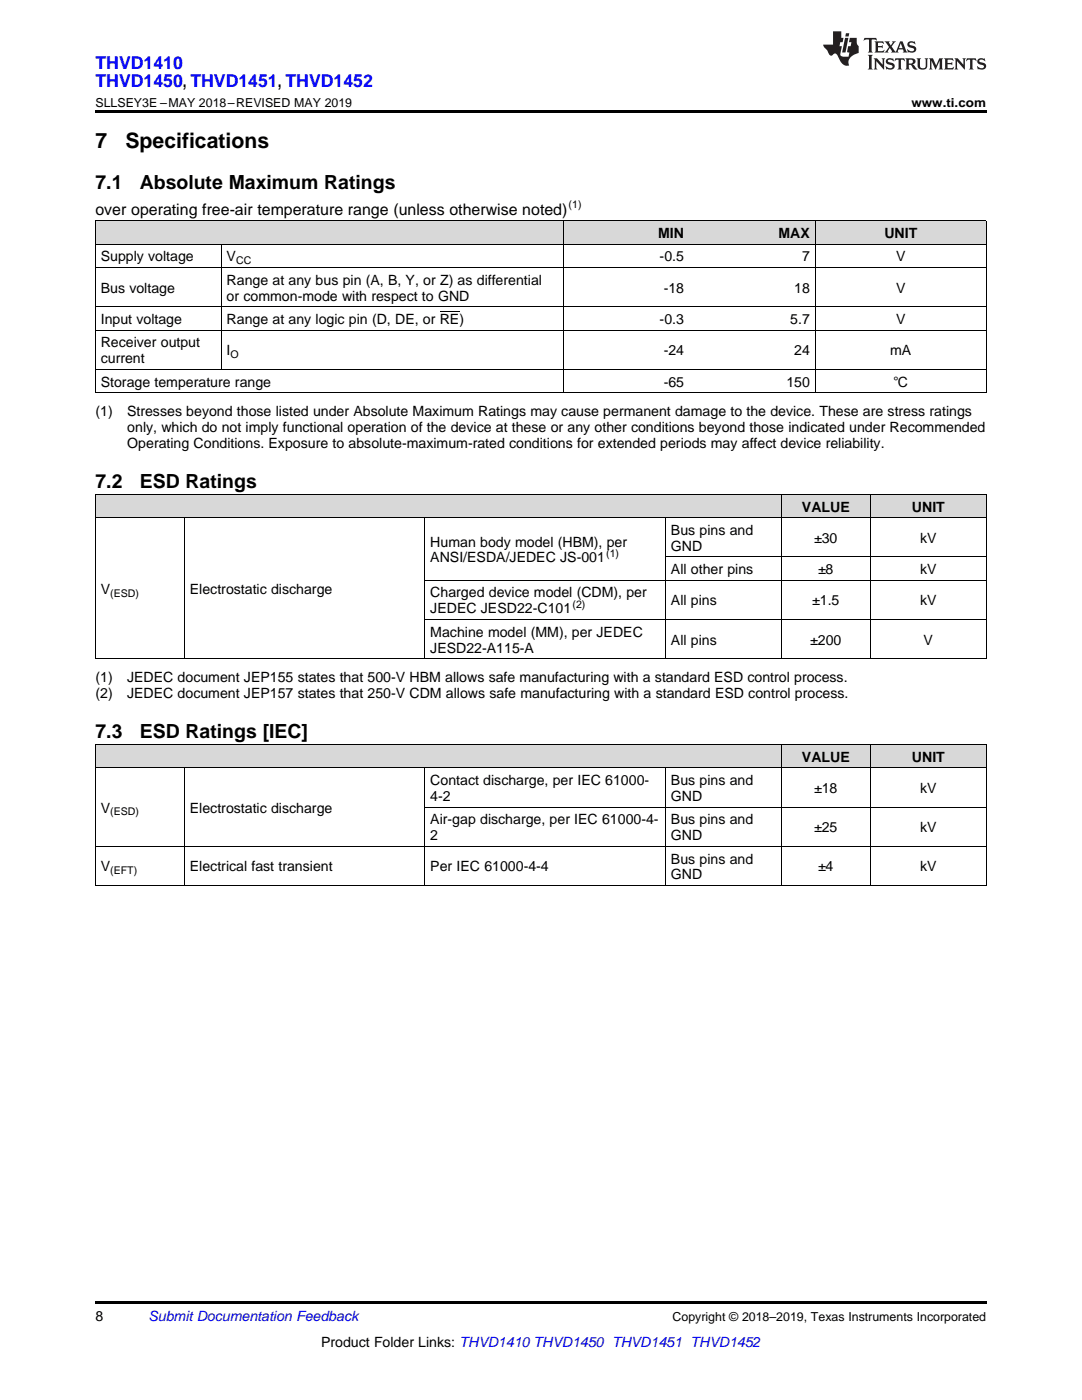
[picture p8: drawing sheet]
<svg xmlns="http://www.w3.org/2000/svg" width="216mm" height="279mm" viewBox="0 0 216 279" stroke-linecap="round" stroke-linejoin="round" font-family="sans-serif">
<defs><g id="words">
<g font-size="4.2">
<text x="19" y="29.6">7</text>
<text x="25" y="29.6">Specifications</text>
</g>
<g font-size="3.9">
<text x="19" y="37.7">7.1</text>
<text x="27.9" y="37.7">Absolute Maximum Ratings</text>
<text x="19" y="97.4">7.2</text>
<text x="27.9" y="97.4">ESD Ratings</text>
<text x="19" y="147.4">7.3</text>
<text x="27.9" y="147.4">ESD Ratings [IEC]</text>
</g>
<g font-size="3.5" fill="#00f">
<text x="19" y="13.8">THVD1410</text>
<text x="19" y="17.3">THVD1450, THVD1451, THVD1452</text>
</g>
<text font-size="3.2" x="19" y="42.9">over operating free-air temperature range (unless otherwise noted)</text>
<g font-size="2.8">
<text x="131.3" y="47.5">MIN</text>
<text x="155.3" y="47.5">MAX</text>
<text x="176.5" y="47.5">UNIT</text>
<text x="20.1" y="52.2">Supply voltage</text>
<text x="45.2" y="52.2">V</text>
<text x="131.6" y="52.2">-0.5</text>
<text x="160.1" y="52.2">7</text>
<text x="178.8" y="52.2">V</text>
<text x="20.1" y="58.4">Bus voltage</text>
<text x="45.2" y="56.8">Range at any bus pin (A, B, Y, or Z) as differential</text>
<text x="132.4" y="58.4">-18</text>
<text x="158.5" y="58.4">18</text>
<text x="178.8" y="58.4">V</text>
<text x="20.1" y="64.7">Input voltage</text>
<text x="45.2" y="60">or common-mode with respect to GND</text>
<text x="45.2" y="64.7">Range at any logic pin (D, DE, or RE)</text>
<text x="131.6" y="64.7">-0.3</text>
<text x="157.7" y="64.7">5.7</text>
<text x="178.8" y="64.7">V</text>
<text x="20.1" y="69.3">Receiver output</text>
<text x="45.2" y="70.9">I</text>
<text x="132.4" y="70.9">-24</text>
<text x="158.5" y="70.9">24</text>
<text x="177.6" y="70.9">mA</text>
<text x="20.1" y="72.5">current</text>
<text x="20.1" y="77.2">Storage temperature range</text>
<text x="132.4" y="77.2">-65</text>
<text x="156.9" y="77.2">150</text>
<text x="178.3" y="77.2">℃</text>
<text x="19" y="83">(1)</text>
<text x="25.4" y="83">Stresses beyond those listed under Absolute Maximum Ratings may cause permanent damage to the device. These are stress ratings</text>
<text x="25.4" y="86.2">only, which do not imply functional operation of the device at these or any other conditions beyond those indicated under Recommended</text>
<text x="25.4" y="89.4">Operating Conditions. Exposure to absolute-maximum-rated conditions for extended periods may affect device reliability.</text>
<text x="133.9" y="106.8">Bus pins and</text>
<text x="160" y="102.1">VALUE</text>
<text x="182" y="102.1">UNIT</text>
<text x="85.9" y="109.1">Human body model (HBM), per</text>
<text x="85.9" y="112.3">ANSI/ESDA/JEDEC JS-001</text>
<text x="133.9" y="109.9">GND</text>
<text x="162.5" y="108.3">±30</text>
<text x="183.6" y="108.3">kV</text>
<text x="20.1" y="118.5">V</text>
<text x="37.9" y="118.5">Electrostatic discharge</text>
<text x="85.9" y="119.2">Charged device model (CDM), per</text>
<text x="133.9" y="114.6">All other pins</text>
<text x="163.2" y="114.6">±8</text>
<text x="183.6" y="114.6">kV</text>
<text x="85.9" y="122.4">JEDEC JESD22-C101</text>
<text x="133.9" y="120.8">All pins</text>
<text x="162.1" y="120.8">±1.5</text>
<text x="183.6" y="120.8">kV</text>
<text x="85.9" y="127.1">Machine model (MM), per JEDEC</text>
<text x="85.9" y="130.2">JESD22-A115-A</text>
<text x="133.9" y="128.7">All pins</text>
<text x="161.7" y="128.7">±200</text>
<text x="184.3" y="128.7">V</text>
<text x="19" y="136.1">(1)</text>
<text x="25.4" y="136.1">JEDEC document JEP155 states that 500-V HBM allows safe manufacturing with a standard ESD control process.</text>
<text x="19" y="139.3">(2)</text>
<text x="25.4" y="139.3">JEDEC document JEP157 states that 250-V CDM allows safe manufacturing with a standard ESD control process.</text>
<text x="160" y="152">VALUE</text>
<text x="182" y="152">UNIT</text>
<text x="85.9" y="156.7">Contact discharge, per IEC 61000-</text>
<text x="85.9" y="159.8">4-2</text>
<text x="133.9" y="156.7">Bus pins and</text>
<text x="133.9" y="159.8">GND</text>
<text x="162.5" y="158.3">±18</text>
<text x="183.6" y="158.3">kV</text>
<text x="20.1" y="162.2">V</text>
<text x="37.9" y="162.2">Electrostatic discharge</text>
<text x="85.9" y="164.5">Air-gap discharge, per IEC 61000-4-</text>
<text x="85.9" y="167.7">2</text>
<text x="133.9" y="164.5">Bus pins and</text>
<text x="133.9" y="167.7">GND</text>
<text x="162.5" y="166.1">±25</text>
<text x="183.6" y="166.1">kV</text>
<text x="20.1" y="173.9">V</text>
<text x="37.9" y="173.9">Electrical fast transient</text>
<text x="85.9" y="173.9">Per IEC 61000-4-4</text>
<text x="133.9" y="172.3">Bus pins and</text>
<text x="163.2" y="173.9">±4</text>
<text x="183.6" y="173.9">kV</text>
<text x="133.9" y="175.5">GND</text>
<text x="19" y="263.6">8</text>
<text x="64.1" y="268.9">Product Folder Links: THVD1410 THVD1450 THVD1451 THVD1452</text>
</g>
<text font-size="2.8" fill="#0000c8" x="29.6" y="263.6">Submit Documentation Feedback</text>
<g font-size="2.5">
<text x="19" y="21.4">SLLSEY3E –MAY 2018–REVISED MAY 2019</text>
<text x="181.9" y="21.4">www.ti.com</text>
<text x="134.2" y="263.6">Copyright © 2018–2019, Texas Instruments Incorporated</text>
</g>
<g font-size="2.1">
<text x="113.5" y="41.6">(1)</text>
<text x="47.1" y="52.7">CC</text>
<text x="46" y="71.5">O</text>
<text x="121" y="111.1">(1)</text>
<text x="22" y="119.1">(ESD)</text>
<text x="114.2" y="121.3">(2)</text>
<text x="22" y="162.7">(ESD)</text>
<text x="22" y="174.5">(EFT)</text>
</g>
</g></defs>
<g fill="#d8d8d8">
<path d="M19 148.6h17.8v4.7h-17.8z"/>
<path d="M36.8 148.6h48v4.7h-48z"/>
<path d="M84.8 148.6h48v4.7h-48z"/>
<path d="M132.8 148.6h23.1v4.7h-23.1z"/>
<path d="M155.9 148.6h17.8v4.7h-17.8z"/>
<path d="M173.7 148.6h23.1v4.7h-23.1z"/>
<path d="M19 98.7h17.8v4.7h-17.8z"/>
<path d="M36.8 98.7h48v4.7h-48z"/>
<path d="M84.8 98.7h48v4.7h-48z"/>
<path d="M132.8 98.7h23.1v4.7h-23.1z"/>
<path d="M155.9 98.7h17.8v4.7h-17.8z"/>
<path d="M173.7 98.7h23.1v4.7h-23.1z"/>
<path d="M19 44.1h25.2v4.7h-25.2z"/>
<path d="M44.2 44.1h68.2v4.7h-68.2z"/>
<path d="M112.4 44.1h25.1v4.7h-25.1z"/>
<path d="M137.5 44.1h25.2v4.7h-25.2z"/>
<path d="M162.7 44.1h34.1v4.7h-34.1z"/>
</g>
<g fill="#000">
<path d="M19 22h177.8v.5h-177.8zM19 131.5h.2zM84.7 131.5h.1zM132.7 131.5h.1zM155.8 131.5h.1zM173.6 131.5h.1zM196.7 131.5h.1zM19 176.7l.2 .1zM84.7 176.7l.1 .1zM132.7 176.7l.1 .1zM155.8 176.7l.1 .1zM173.6 176.7l.1 .1z"/>
<path d="M196.7 176.7l.1 .1zM19 259.7h177.8v.5h-177.8z"/>
</g>
<g fill="none" stroke="#000" stroke-width=".2">
<path d="M19 53.4h177.8M19 48.7h177.8M19 44.1h177.8M19.1 44.1v34.3M44.1 48.8v25M112.4 44.1v34.3M162.6 44.1v34.3M196.8 44.1v34.3M19 78.4h177.8M19 73.7h177.8M19 65.9h177.8M19 61.2h177.8"/>
<path d="M19 98.7h177.8v32.8M19.1 98.7v32.8M155.9 98.7v32.8M173.7 98.7v32.8M19 103.3h177.8M36.8 103.3v28.2M84.8 103.3v28.2M84.8 115.8h112M132.8 103.3v28.2M132.8 111.1h64M19 131.5h177.8M84.8 123.6h112"/>
<path d="M19 153.2h177.8M19 148.6h177.8M19.1 148.6v28.2M36.8 153.2v23.6M84.8 153.2v23.6M132.8 153.2v23.6M155.9 148.6v28.2M173.7 148.6v28.2M196.8 148.6v28.2M19 176.7h177.8M19 168.9h177.8M84.8 161.1h112"/>
</g>
<g fill="#231f20">
<path d="M172.5 7.6l-.1 .5 .4-.2h.6v.1v2.1l-.2 .4h.9l-.2-.4v-2.1l.1-.1h.5l.5 .2-.2-.5zM174.5 8.3l.2 .3v1.5l-.2 .4h1.8l.2-.6a1.04 1.04 0 0 1-1.3 .2v-.7h.6l.3 .2v-.6l-.3 .2h-.6v-.6l.8-.1 .4 .3-.2-.5zM176.5 8.3l.9 1.1-.9 1.1h.8l-.2-.2 .4-.7 .5 .7-.2 .2h1.5l-.2-.2 .2-.4h.9l.1 .4-.2 .2h1l-.3-.3-.7-1.9h-.5l-.9 2-.8-1 .9-1h-.8l.1 .3-.4 .5-.3-.6 .1-.2zM179.7 8.6l.4 1h-.7zM181.3 8.4a.63 .63 0 0 0-.2 .7 .63 .63 0 0 0 .6 .4l.6 .2 .1 .2a.75 .75 0 0 1-.7 .4 .75 .75 0 0 1-.6-.5l.1 .7 .1-.1a1.11 1.11 0 0 0 1.5-.6 1.13 1.13 0 0 0-1.2-.8l-.1-.4a1.04 1.04 0 0 1 1.2 .2l-.2-.5-.2 .1-.4-.2zM173.2 10.9l.2 .4v2.2l-.2 .4h1l-.3-.4v-2.2l.3-.4zM174.3 11.6l.3 .4v1.5l-.3 .4h.8l-.2-.4v-1.3l1.5 1.7v-1.9l.2-.4h-.7l.2 .4v.9l-1.1-1.3zM177 11.8a.62 .62 0 0 0-.2 .7 .62 .62 0 0 0 .6 .4l.6 .1 .1 .3a.76 .76 0 0 1-.7 .3 .76 .76 0 0 1-.7-.4l.2 .7 .1-.1a1.11 1.11 0 0 0 1.5-.6 1.13 1.13 0 0 0-1.2-.8l-.1-.4a1.04 1.04 0 0 1 1.2 .2l-.2-.6-.2 .1-.5-.1zM178.7 11.6l-.2 .6a.61 .61 0 0 1 .8-.3v1.6l-.2 .4h.9l-.2-.4v-1.6a.63 .63 0 0 1 .7 .3l-.1-.6zM180.6 11.6l.3 .4v1.5l-.3 .4h1l-.2-.2-.1-.8 .6 .2a.76 .76 0 0 0 1.2 .7l-1-1a.58 .58 0 0 0 .6-.5 .58 .58 0 0 0-.5-.6zM181.4 11.9h.1a.45 .45 0 0 1 .5 .1 .45 .45 0 0 1 .1 .5l-.8 .2zM182.9 11.6l.2 .2a2.17 2.17 0 0 0 .3 1.9 .99 .99 0 0 0 1.6-.6v-1.1l.2-.4h-.7l.2 .2a1.92 1.92 0 0 1-.2 1.8 .6 .6 0 0 1-.9-.5v-1.1l.2-.4zM185.4 11.6l.2 .4v1.5l-.2 .4h.7l-.2-.4v-1.4l.8 1.8 .8-1.8v1.4l-.2 .4h.9l-.2-.4v-1.5l.2-.4h-.8l-.6 1.5-.6-1.5zM188.4 11.6l.2 .4v1.5l-.2 .4h1.8l.1-.6a1.04 1.04 0 0 1-1.2 .1v-.6h.5l.4 .2v-.6l-.4 .2h-.5v-.7h.8l.3 .3-.1-.6zM190.5 11.6l.2 .4v1.5l-.2 .4h.7l-.2-.4v-1.3l1.5 1.7v-1.9l.2-.4h-.7l.2 .4v.9l-1.1-1.3zM192.9 11.6l-.1 .6a.61 .61 0 0 1 .7-.3l.1 1.6-.3 .4h1l-.3-.4 .1-1.6a.63 .63 0 0 1 .7 .3l-.1-.6zM195.2 11.8a.62 .62 0 0 0-.2 .7 .62 .62 0 0 0 .6 .4l.6 .1 .1 .3a.76 .76 0 0 1-.7 .3 .76 .76 0 0 1-.6-.4l.1 .7 .1-.1a1.11 1.11 0 0 0 1.6-.6 1.13 1.13 0 0 0-1.3-.8l-.1-.4a1.04 1.04 0 0 1 1.2 .2l-.1-.6-.2 .1-.5-.1z"/>
<path d="M166.2 6.3v2.6h-1.9v.4l.8 .9a.91 .91 0 0 0 1 .8 .56 .56 0 0 1 .5-.3 .56 .56 0 0 1 .5 .3l.4 .8a1.53 1.53 0 0 0 1.9 1.2 1.54 1.54 0 0 1 1-2.1l.9-.3v-1.4a1.52 1.52 0 0 1-.4-1.6h-1.3l-.2 .8h.5l-.2 .8h-.5l-.1 1v.2l.4 .1-.2 .8a1.93 1.93 0 0 1-1.6-.3l.3-1.8h-.5l.2-.8h.4l.2-.8h-.4v-1.3zM168.6 7.6l-.6 2.9h.7l.6-2.9zM168.8 6.6l-.1 .7h.6l.2-.7z"/>
</g>
<path d="M87.7 62.2h4" fill="none" stroke="#000" stroke-width=".2"/>
<use href="#words"/>
</svg>
